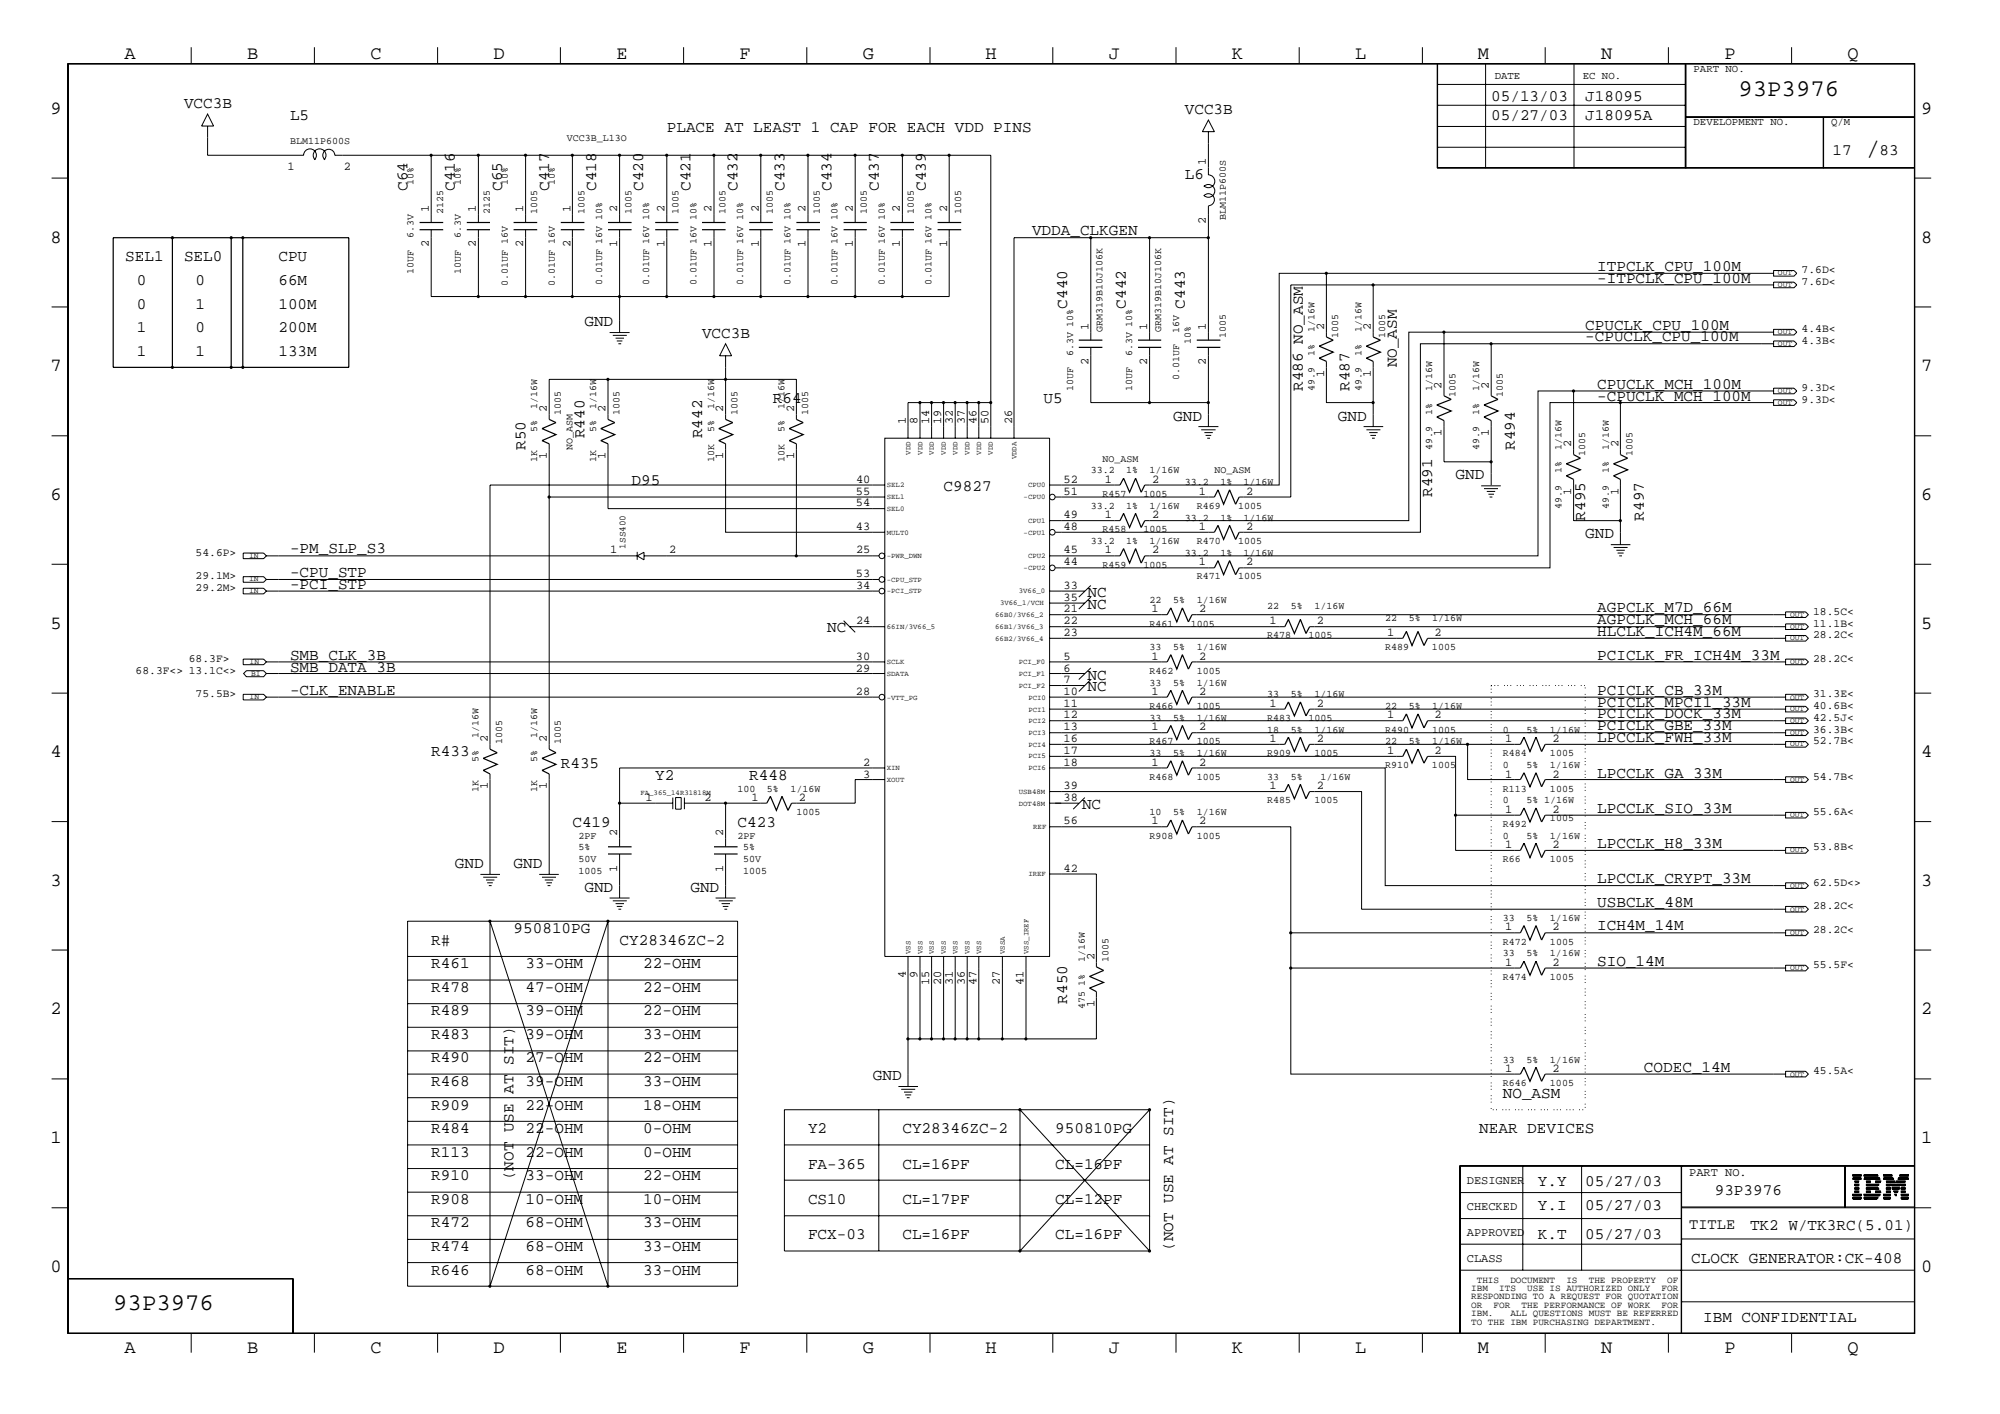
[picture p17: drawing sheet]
<svg xmlns="http://www.w3.org/2000/svg" width="423mm" height="299mm" viewBox="0 0 423 299" stroke-linecap="round" stroke-linejoin="round" font-family="sans-serif">
<defs><g id="words">
<text font-size="5.2" x="395" y="32.9">/</text>
<g font-size="5.1">
<text x="368" y="20.4">93P3976</text>
<text x="24" y="277.1">93P3976</text>
</g>
<g font-size="4">
<text x="26.3" y="12.4">A</text>
<text x="52.3" y="12.4">B</text>
<text x="78.4" y="12.4">C</text>
<text x="104.5" y="12.4">D</text>
<text x="130.5" y="12.4">E</text>
<text x="156.5" y="12.4">F</text>
<text x="182.6" y="12.4">G</text>
<text x="208.6" y="12.4">H</text>
<text x="234.7" y="12.4">J</text>
<text x="260.8" y="12.4">K</text>
<text x="286.9" y="12.4">L</text>
<text x="312.8" y="12.4">M</text>
<text x="338.9" y="12.4">N</text>
<text x="365" y="12.4">P</text>
<text x="391.1" y="12.4">Q</text>
<text x="10.7" y="24.1">9</text>
<text x="406.7" y="24.1">9</text>
<text x="10.7" y="51.3">8</text>
<text x="406.7" y="51.3">8</text>
<text x="10.7" y="78.6">7</text>
<text x="406.7" y="78.6">7</text>
<text x="10.7" y="105.8">6</text>
<text x="406.7" y="105.8">6</text>
<text x="10.7" y="133">5</text>
<text x="406.7" y="133">5</text>
<text x="10.7" y="160.2">4</text>
<text x="406.7" y="160.2">4</text>
<text x="10.7" y="187.4">3</text>
<text x="406.7" y="187.4">3</text>
<text x="10.7" y="214.6">2</text>
<text x="406.7" y="214.6">2</text>
<text x="10.7" y="241.9">1</text>
<text x="406.7" y="241.9">1</text>
<text x="10.7" y="269.1">0</text>
<text x="406.7" y="269.1">0</text>
<text x="26.3" y="286.2">A</text>
<text x="52.3" y="286.2">B</text>
<text x="78.4" y="286.2">C</text>
<text x="104.5" y="286.2">D</text>
<text x="130.5" y="286.2">E</text>
<text x="156.5" y="286.2">F</text>
<text x="182.6" y="286.2">G</text>
<text x="208.6" y="286.2">H</text>
<text x="234.7" y="286.2">J</text>
<text x="260.8" y="286.2">K</text>
<text x="286.9" y="286.2">L</text>
<text x="312.8" y="286.2">M</text>
<text x="338.9" y="286.2">N</text>
<text x="365" y="286.2">P</text>
<text x="391.1" y="286.2">Q</text>
</g>
<g font-size="3.4">
<text x="38.9" y="22.9">VCC3B</text>
<text x="315.6" y="21.4">05/13/03</text>
<text x="335.5" y="21.4">J18095</text>
<text x="61.4" y="25.4">L5</text>
<text x="141.1" y="27.9">PLACE AT LEAST 1 CAP FOR EACH VDD PINS</text>
<text x="250.8" y="24.1">VCC3B</text>
<text x="315.6" y="25.4">05/27/03</text>
<text x="335.5" y="25.4">J18095A</text>
<text x="387.9" y="32.9">17</text>
<text x="397.8" y="32.9">83</text>
<text x="86.3" y="40.4" transform="rotate(-90 86.3 40.4)">C64</text>
<text x="96.3" y="40.4" transform="rotate(-90 96.3 40.4)">C416</text>
<text x="106.3" y="40.4" transform="rotate(-90 106.3 40.4)">C65</text>
<text x="116.2" y="40.4" transform="rotate(-90 116.2 40.4)">C417</text>
<text x="126.2" y="40.4" transform="rotate(-90 126.2 40.4)">C418</text>
<text x="136.1" y="40.4" transform="rotate(-90 136.1 40.4)">C420</text>
<text x="146.1" y="40.4" transform="rotate(-90 146.1 40.4)">C421</text>
<text x="156.1" y="40.4" transform="rotate(-90 156.1 40.4)">C432</text>
<text x="166" y="40.4" transform="rotate(-90 166 40.4)">C433</text>
<text x="176" y="40.4" transform="rotate(-90 176 40.4)">C434</text>
<text x="186" y="40.4" transform="rotate(-90 186 40.4)">C437</text>
<text x="196" y="40.4" transform="rotate(-90 196 40.4)">C439</text>
<text x="250.8" y="37.8">L6</text>
<text x="218.4" y="49.8">VDDA_CLKGEN</text>
<text x="26.5" y="55.3">SEL1</text>
<text x="38.9" y="55.3">SEL0</text>
<text x="58.9" y="55.3">CPU</text>
<text x="338.1" y="59.8">-ITPCLK_CPU_100M</text>
<text x="338.1" y="57.3">ITPCLK_CPU_100M</text>
<text x="29" y="60.3">0</text>
<text x="29" y="65.3">0</text>
<text x="41.4" y="65.3">1</text>
<text x="41.4" y="60.3">0</text>
<text x="58.9" y="65.3">100M</text>
<text x="58.9" y="60.3">66M</text>
<text x="225.9" y="65.3" transform="rotate(-90 225.9 65.3)">C440</text>
<text x="238.3" y="65.3" transform="rotate(-90 238.3 65.3)">C442</text>
<text x="250.8" y="65.3" transform="rotate(-90 250.8 65.3)">C443</text>
<text x="29" y="70.3">1</text>
<text x="41.4" y="70.3">0</text>
<text x="58.9" y="70.3">200M</text>
<text x="123.7" y="69">GND</text>
<text x="148.6" y="71.5">VCC3B</text>
<text x="335.5" y="69.8">CPUCLK_CPU_100M</text>
<text x="29" y="75.3">1</text>
<text x="41.4" y="75.3">1</text>
<text x="58.9" y="75.3">133M</text>
<text x="295.7" y="77.7" transform="rotate(-90 295.7 77.7)">NO_ASM</text>
<text x="335.5" y="72.2">-CPUCLK_CPU_100M</text>
<text x="275.8" y="82.7" transform="rotate(-90 275.8 82.7)">R486 NO_ASM</text>
<text x="285.7" y="82.7" transform="rotate(-90 285.7 82.7)">R487</text>
<text x="338.1" y="82.2">CPUCLK_MCH_100M</text>
<text x="163.6" y="85.2">R64</text>
<text x="220.9" y="85.2">U5</text>
<text x="248.3" y="89">GND</text>
<text x="283.2" y="89">GND</text>
<text x="338.1" y="84.8">-CPUCLK_MCH_100M</text>
<text x="111.3" y="95.2" transform="rotate(-90 111.3 95.2)">R50</text>
<text x="123.7" y="92.7" transform="rotate(-90 123.7 92.7)">R440</text>
<text x="148.6" y="92.7" transform="rotate(-90 148.6 92.7)">R442</text>
<text x="320.6" y="95.2" transform="rotate(-90 320.6 95.2)">R494</text>
<text x="308.1" y="101.4">GND</text>
<text x="133.7" y="102.6">D95</text>
<text x="199.7" y="103.9">C9827</text>
<text x="303.1" y="105.2" transform="rotate(-90 303.1 105.2)">R491</text>
<text x="335.5" y="110.2" transform="rotate(-90 335.5 110.2)">R495</text>
<text x="335.5" y="113.9">GND</text>
<text x="348" y="110.2" transform="rotate(-90 348 110.2)">R497</text>
<text x="61.4" y="117.1">-PM_SLP_S3</text>
<text x="61.4" y="122.1">-CPU_STP</text>
<text x="61.4" y="124.6">-PCI_STP</text>
<text x="230.2" y="128.8">NC</text>
<text x="230.2" y="126.3">NC</text>
<text x="338.1" y="129.5">AGPCLK_M7D_66M</text>
<text x="175.1" y="133.8">NC</text>
<text x="338.1" y="132.1">AGPCLK_MCH_66M</text>
<text x="338.1" y="134.5">HLCLK_ICH4M_66M</text>
<text x="61.4" y="142.1">SMB_DATA_3B</text>
<text x="61.4" y="139.5">SMB_CLK_3B</text>
<text x="230.2" y="143.8">NC</text>
<text x="338.1" y="139.5">PCICLK_FR_ICH4M_33M</text>
<text x="61.4" y="147">-CLK_ENABLE</text>
<text x="230.2" y="146.2">NC</text>
<text x="338.1" y="149.5">PCICLK_MPCI1_33M</text>
<text x="338.1" y="147">PCICLK_CB_33M</text>
<text x="338.1" y="152">PCICLK_DOCK_33M</text>
<text x="338.1" y="154.5">PCICLK_GBE_33M</text>
<text x="91.3" y="160">R433</text>
<text x="338.1" y="157">LPCCLK_FWH_33M</text>
<text x="118.7" y="162.5">R435</text>
<text x="138.7" y="164.9">Y2</text>
<text x="158.6" y="164.9">R448</text>
<text x="338.1" y="164.5">LPCCLK_GA_33M</text>
<text x="229" y="171.1">NC</text>
<text x="338.1" y="172">LPCCLK_SIO_33M</text>
<text x="121.2" y="174.9">C419</text>
<text x="156.1" y="174.9">C423</text>
<text x="338.1" y="179.4">LPCCLK_H8_33M</text>
<text x="96.3" y="183.6">GND</text>
<text x="108.7" y="183.6">GND</text>
<text x="123.7" y="188.6">GND</text>
<text x="146.1" y="188.6">GND</text>
<text x="338.1" y="191.9">USBCLK_48M</text>
<text x="338.1" y="186.9">LPCCLK_CRYPT_33M</text>
<text x="108.7" y="197.4">950810PG</text>
<text x="338.1" y="196.8">ICH4M_14M</text>
<text x="91.3" y="199.9">R#</text>
<text x="131.1" y="199.9">CY28346ZC-2</text>
<text x="91.3" y="209.8">R478</text>
<text x="91.3" y="204.8">R461</text>
<text x="111.3" y="204.8">33-OHM</text>
<text x="111.3" y="209.8">47-OHM</text>
<text x="136.1" y="209.8">22-OHM</text>
<text x="136.1" y="204.8">22-OHM</text>
<text x="338.1" y="204.4">SIO_14M</text>
<text x="91.3" y="214.8">R489</text>
<text x="111.3" y="214.8">39-OHM</text>
<text x="136.1" y="214.8">22-OHM</text>
<text x="225.9" y="212.3" transform="rotate(-90 225.9 212.3)">R450</text>
<text x="91.3" y="219.8">R483</text>
<text x="111.3" y="219.8">39-OHM</text>
<text x="136.1" y="219.8">33-OHM</text>
<text x="91.3" y="224.8">R490</text>
<text x="111.3" y="224.8">27-OHM</text>
<text x="136.1" y="224.8">22-OHM</text>
<text x="348" y="226.7">CODEC_14M</text>
<text x="91.3" y="229.8">R468</text>
<text x="111.3" y="229.8">39-OHM</text>
<text x="136.1" y="229.8">33-OHM</text>
<text x="184.7" y="228.5">GND</text>
<text x="318.1" y="232.2">NO_ASM</text>
<text x="91.3" y="239.8">R484</text>
<text x="91.3" y="234.8">R909</text>
<text x="111.3" y="239.8">22-OHM</text>
<text x="111.3" y="234.8">22-OHM</text>
<text x="136.1" y="239.8">0-OHM</text>
<text x="136.1" y="234.8">18-OHM</text>
<text x="171" y="239.8">Y2</text>
<text x="191" y="239.8">CY28346ZC-2</text>
<text x="223.4" y="239.8">950810PG</text>
<text x="313.1" y="239.8">NEAR DEVICES</text>
<text x="91.3" y="244.7">R113</text>
<text x="111.3" y="244.7">22-OHM</text>
<text x="136.1" y="244.7">0-OHM</text>
<text x="91.3" y="249.7">R910</text>
<text x="108.7" y="249.7" transform="rotate(-90 108.7 249.7)">(NOT USE AT SIT)</text>
<text x="111.3" y="249.7">33-OHM</text>
<text x="136.1" y="249.7">22-OHM</text>
<text x="171" y="247.2">FA-365</text>
<text x="191" y="247.2">CL=16PF</text>
<text x="223.4" y="247.2">CL=16PF</text>
<text x="325.5" y="251">Y.Y</text>
<text x="335.5" y="251">05/27/03</text>
<text x="91.3" y="254.7">R908</text>
<text x="111.3" y="254.7">10-OHM</text>
<text x="136.1" y="254.7">10-OHM</text>
<text x="171" y="254.7">CS10</text>
<text x="191" y="254.7">CL=17PF</text>
<text x="223.4" y="254.7">CL=12PF</text>
<text x="325.5" y="255.9">Y.I</text>
<text x="335.5" y="255.9">05/27/03</text>
<text x="363" y="252.7">93P3976</text>
<text x="91.3" y="259.7">R472</text>
<text x="111.3" y="259.7">68-OHM</text>
<text x="136.1" y="259.7">33-OHM</text>
<text x="171" y="262.2">FCX-03</text>
<text x="191" y="262.2">CL=16PF</text>
<text x="223.4" y="262.2">CL=16PF</text>
<text x="325.5" y="262.2">K.T</text>
<text x="335.5" y="262.2">05/27/03</text>
<text x="370.4" y="260.2">TK2 W/TK3RC(5.01)</text>
<text x="91.3" y="269.7">R646</text>
<text x="91.3" y="264.7">R474</text>
<text x="111.3" y="269.7">68-OHM</text>
<text x="111.3" y="264.7">68-OHM</text>
<text x="136.1" y="269.7">33-OHM</text>
<text x="136.1" y="264.7">33-OHM</text>
<text x="248.3" y="264.7" transform="rotate(-90 248.3 264.7)">(NOT USE AT SIT)</text>
<text x="358" y="267.1">CLOCK GENERATOR:CK-408</text>
<text x="360.5" y="279.7">IBM CONFIDENTIAL</text>
</g>
<text font-size="3.2" x="357.5" y="260">TITLE</text>
<g font-size="2.5">
<text x="60.9" y="35.9">1</text>
<text x="72.8" y="35.9">2</text>
<text x="255.3" y="34.9" transform="rotate(-90 255.3 34.9)">1</text>
<text x="90.8" y="44.9" transform="rotate(-90 90.8 44.9)">1</text>
<text x="100.8" y="44.9" transform="rotate(-90 100.8 44.9)">1</text>
<text x="110.7" y="44.9" transform="rotate(-90 110.7 44.9)">1</text>
<text x="120.7" y="44.9" transform="rotate(-90 120.7 44.9)">1</text>
<text x="130.6" y="44.9" transform="rotate(-90 130.6 44.9)">2</text>
<text x="140.6" y="44.9" transform="rotate(-90 140.6 44.9)">2</text>
<text x="150.6" y="44.9" transform="rotate(-90 150.6 44.9)">2</text>
<text x="160.6" y="44.9" transform="rotate(-90 160.6 44.9)">2</text>
<text x="170.5" y="44.9" transform="rotate(-90 170.5 44.9)">2</text>
<text x="180.5" y="44.9" transform="rotate(-90 180.5 44.9)">2</text>
<text x="190.5" y="44.9" transform="rotate(-90 190.5 44.9)">2</text>
<text x="200.5" y="44.9" transform="rotate(-90 200.5 44.9)">2</text>
<text x="255.3" y="47.3" transform="rotate(-90 255.3 47.3)">2</text>
<text x="90.8" y="52.3" transform="rotate(-90 90.8 52.3)">2</text>
<text x="100.8" y="52.3" transform="rotate(-90 100.8 52.3)">2</text>
<text x="110.7" y="52.3" transform="rotate(-90 110.7 52.3)">2</text>
<text x="120.7" y="52.3" transform="rotate(-90 120.7 52.3)">2</text>
<text x="130.6" y="52.3" transform="rotate(-90 130.6 52.3)">1</text>
<text x="140.6" y="52.3" transform="rotate(-90 140.6 52.3)">1</text>
<text x="150.6" y="52.3" transform="rotate(-90 150.6 52.3)">1</text>
<text x="160.6" y="52.3" transform="rotate(-90 160.6 52.3)">1</text>
<text x="170.5" y="52.3" transform="rotate(-90 170.5 52.3)">1</text>
<text x="180.5" y="52.3" transform="rotate(-90 180.5 52.3)">1</text>
<text x="190.5" y="52.3" transform="rotate(-90 190.5 52.3)">1</text>
<text x="200.5" y="52.3" transform="rotate(-90 200.5 52.3)">1</text>
<text x="230.4" y="69.8" transform="rotate(-90 230.4 69.8)">1</text>
<text x="242.8" y="69.8" transform="rotate(-90 242.8 69.8)">1</text>
<text x="255.3" y="69.8" transform="rotate(-90 255.3 69.8)">1</text>
<text x="280.2" y="69.8" transform="rotate(-90 280.2 69.8)">2</text>
<text x="290.2" y="69.8" transform="rotate(-90 290.2 69.8)">2</text>
<text x="230.4" y="77.3" transform="rotate(-90 230.4 77.3)">2</text>
<text x="242.8" y="77.3" transform="rotate(-90 242.8 77.3)">2</text>
<text x="255.3" y="77.3" transform="rotate(-90 255.3 77.3)">2</text>
<text x="280.2" y="79.8" transform="rotate(-90 280.2 79.8)">1</text>
<text x="290.2" y="79.8" transform="rotate(-90 290.2 79.8)">1</text>
<text x="305.1" y="82.2" transform="rotate(-90 305.1 82.2)">2</text>
<text x="315.1" y="82.2" transform="rotate(-90 315.1 82.2)">2</text>
<text x="115.7" y="87.2" transform="rotate(-90 115.7 87.2)">2</text>
<text x="128.2" y="87.2" transform="rotate(-90 128.2 87.2)">2</text>
<text x="153.1" y="87.2" transform="rotate(-90 153.1 87.2)">2</text>
<text x="168.1" y="87.2" transform="rotate(-90 168.1 87.2)">2</text>
<text x="191.8" y="89.7" transform="rotate(-90 191.8 89.7)">1</text>
<text x="194.2" y="89.7" transform="rotate(-90 194.2 89.7)">8</text>
<text x="196.7" y="89.7" transform="rotate(-90 196.7 89.7)">14</text>
<text x="199.2" y="89.7" transform="rotate(-90 199.2 89.7)">19</text>
<text x="201.7" y="89.7" transform="rotate(-90 201.7 89.7)">32</text>
<text x="204.2" y="89.7" transform="rotate(-90 204.2 89.7)">37</text>
<text x="206.7" y="89.7" transform="rotate(-90 206.7 89.7)">46</text>
<text x="209.2" y="89.7" transform="rotate(-90 209.2 89.7)">50</text>
<text x="214.2" y="89.7" transform="rotate(-90 214.2 89.7)">26</text>
<text x="305.1" y="92.2" transform="rotate(-90 305.1 92.2)">1</text>
<text x="315.1" y="92.2" transform="rotate(-90 315.1 92.2)">1</text>
<text x="332.6" y="94.7" transform="rotate(-90 332.6 94.7)">2</text>
<text x="342.6" y="94.7" transform="rotate(-90 342.6 94.7)">2</text>
<text x="115.7" y="97.2" transform="rotate(-90 115.7 97.2)">1</text>
<text x="128.2" y="97.2" transform="rotate(-90 128.2 97.2)">1</text>
<text x="153.1" y="97.2" transform="rotate(-90 153.1 97.2)">1</text>
<text x="168.1" y="97.2" transform="rotate(-90 168.1 97.2)">1</text>
<text x="181.2" y="104.6">55</text>
<text x="181.2" y="107.1">54</text>
<text x="181.2" y="102.2">40</text>
<text x="225.1" y="104.6">51</text>
<text x="225.1" y="102.2">52</text>
<text x="233.8" y="102.2">1</text>
<text x="243.8" y="102.2">2</text>
<text x="253.7" y="104.6">1</text>
<text x="263.7" y="104.6">2</text>
<text x="332.6" y="104.6" transform="rotate(-90 332.6 104.6)">1</text>
<text x="342.6" y="104.6" transform="rotate(-90 342.6 104.6)">1</text>
<text x="181.2" y="112.1">43</text>
<text x="225.1" y="109.6">49</text>
<text x="225.1" y="112.1">48</text>
<text x="233.8" y="109.6">1</text>
<text x="243.8" y="109.6">2</text>
<text x="253.7" y="112.1">1</text>
<text x="263.7" y="112.1">2</text>
<text x="129.1" y="117.1">1</text>
<text x="141.6" y="117.1">2</text>
<text x="181.2" y="117.1">25</text>
<text x="225.1" y="119.6">44</text>
<text x="225.1" y="117.1">45</text>
<text x="233.8" y="117.1">1</text>
<text x="243.8" y="117.1">2</text>
<text x="253.7" y="119.6">1</text>
<text x="263.7" y="119.6">2</text>
<text x="181.2" y="122.1">53</text>
<text x="181.2" y="124.6">34</text>
<text x="225.1" y="124.6">33</text>
<text x="225.1" y="129.5">21</text>
<text x="225.1" y="127.1">35</text>
<text x="243.8" y="129.5">1</text>
<text x="253.8" y="129.5">2</text>
<text x="181.2" y="132.1">24</text>
<text x="225.1" y="132.1">22</text>
<text x="225.1" y="134.5">23</text>
<text x="268.7" y="132.1">1</text>
<text x="278.7" y="132.1">2</text>
<text x="293.6" y="134.5">1</text>
<text x="303.6" y="134.5">2</text>
<text x="181.2" y="142.1">29</text>
<text x="181.2" y="139.5">30</text>
<text x="225.1" y="139.5">5</text>
<text x="225.1" y="142.1">6</text>
<text x="243.8" y="139.5">1</text>
<text x="253.8" y="139.5">2</text>
<text x="181.2" y="147">28</text>
<text x="225.1" y="144.5">7</text>
<text x="225.1" y="147">10</text>
<text x="225.1" y="149.5">11</text>
<text x="243.8" y="147">1</text>
<text x="253.8" y="147">2</text>
<text x="268.7" y="149.5">1</text>
<text x="278.7" y="149.5">2</text>
<text x="225.1" y="152">12</text>
<text x="225.1" y="154.5">13</text>
<text x="243.8" y="154.5">1</text>
<text x="253.8" y="154.5">2</text>
<text x="293.6" y="152">1</text>
<text x="303.6" y="152">2</text>
<text x="103.3" y="157" transform="rotate(-90 103.3 157)">2</text>
<text x="115.7" y="157" transform="rotate(-90 115.7 157)">2</text>
<text x="182.7" y="162">2</text>
<text x="225.1" y="157">16</text>
<text x="225.1" y="159.5">17</text>
<text x="225.1" y="162">18</text>
<text x="243.8" y="162">1</text>
<text x="253.8" y="162">2</text>
<text x="268.7" y="157">1</text>
<text x="278.7" y="157">2</text>
<text x="293.6" y="159.5">1</text>
<text x="303.6" y="159.5">2</text>
<text x="318.6" y="157">1</text>
<text x="328.6" y="157">2</text>
<text x="103.3" y="167" transform="rotate(-90 103.3 167)">1</text>
<text x="115.7" y="167" transform="rotate(-90 115.7 167)">1</text>
<text x="182.7" y="164.5">3</text>
<text x="225.1" y="167">39</text>
<text x="268.7" y="167">1</text>
<text x="278.7" y="167">2</text>
<text x="318.6" y="164.5">1</text>
<text x="328.6" y="164.5">2</text>
<text x="136.7" y="169.4">1</text>
<text x="149.1" y="169.4">2</text>
<text x="159.1" y="169.4">1</text>
<text x="169.1" y="169.4">2</text>
<text x="225.1" y="169.4">38</text>
<text x="318.6" y="172">1</text>
<text x="328.6" y="172">2</text>
<text x="130.6" y="177" transform="rotate(-90 130.6 177)">2</text>
<text x="153.1" y="177" transform="rotate(-90 153.1 177)">2</text>
<text x="225.1" y="174.4">56</text>
<text x="243.8" y="174.4">1</text>
<text x="253.8" y="174.4">2</text>
<text x="318.6" y="179.4">1</text>
<text x="328.6" y="179.4">2</text>
<text x="130.6" y="184.4" transform="rotate(-90 130.6 184.4)">1</text>
<text x="153.1" y="184.4" transform="rotate(-90 153.1 184.4)">1</text>
<text x="225.1" y="184.4">42</text>
<text x="318.6" y="196.8">1</text>
<text x="328.6" y="196.8">2</text>
<text x="231.6" y="203.1" transform="rotate(-90 231.6 203.1)">2</text>
<text x="191.8" y="206.8" transform="rotate(-90 191.8 206.8)">4</text>
<text x="194.2" y="206.8" transform="rotate(-90 194.2 206.8)">9</text>
<text x="196.7" y="208.4" transform="rotate(-90 196.7 208.4)">15</text>
<text x="199.2" y="208.4" transform="rotate(-90 199.2 208.4)">20</text>
<text x="201.7" y="208.4" transform="rotate(-90 201.7 208.4)">31</text>
<text x="204.2" y="208.4" transform="rotate(-90 204.2 208.4)">36</text>
<text x="206.7" y="208.4" transform="rotate(-90 206.7 208.4)">47</text>
<text x="211.7" y="208.4" transform="rotate(-90 211.7 208.4)">27</text>
<text x="216.7" y="208.4" transform="rotate(-90 216.7 208.4)">41</text>
<text x="318.6" y="204.4">1</text>
<text x="328.6" y="204.4">2</text>
<text x="231.6" y="213.1" transform="rotate(-90 231.6 213.1)">1</text>
<text x="318.6" y="226.7">1</text>
<text x="328.6" y="226.7">2</text>
<text x="310.5" y="250.5">DESIGNER</text>
<text x="357.5" y="248.8">PART NO.</text>
<text x="310.5" y="256">CHECKED</text>
<text x="310.5" y="261.5">APPROVED</text>
<text x="310.5" y="267">CLASS</text>
</g>
<g font-size="2.4">
<text x="381.3" y="57.8">7.6D&lt;</text>
<text x="381.3" y="60.3">7.6D&lt;</text>
<text x="381.3" y="70.3">4.4B&lt;</text>
<text x="381.3" y="72.7">4.3B&lt;</text>
<text x="381.3" y="82.7">9.3D&lt;</text>
<text x="381.3" y="85.2">9.3D&lt;</text>
<text x="41.4" y="117.6">54.6P&gt;</text>
<text x="41.4" y="122.6">29.1M&gt;</text>
<text x="41.4" y="125.1">29.2M&gt;</text>
<text x="383.8" y="130">18.5C&lt;</text>
<text x="383.8" y="132.6">11.1B&lt;</text>
<text x="383.8" y="135">28.2C&lt;</text>
<text x="28.7" y="142.5">68.3F&lt;&gt; 13.1C&lt;&gt;</text>
<text x="40" y="140">68.3F&gt;</text>
<text x="383.8" y="140">28.2C&lt;</text>
<text x="41.4" y="147.5">75.5B&gt;</text>
<text x="383.8" y="147.5">31.3E&lt;</text>
<text x="383.8" y="152.5">42.5J&lt;</text>
<text x="383.8" y="155">36.3B&lt;</text>
<text x="383.8" y="150">40.6B&lt;</text>
<text x="383.8" y="157.5">52.7B&lt;</text>
<text x="383.8" y="164.9">54.7B&lt;</text>
<text x="383.8" y="172.5">55.6A&lt;</text>
<text x="383.8" y="179.9">53.8B&lt;</text>
<text x="383.8" y="187.4">62.5D&lt;&gt;</text>
<text x="383.8" y="197.4">28.2C&lt;</text>
<text x="383.8" y="192.4">28.2C&lt;</text>
<text x="383.8" y="204.8">55.5F&lt;</text>
<text x="383.8" y="227.2">45.5A&lt;</text>
</g>
<g font-size="2.3">
<text x="316.4" y="16.7">DATE</text>
<text x="335" y="16.7">EC NO.</text>
<text x="358.5" y="15.2">PART NO.</text>
<text x="358.5" y="26.5">DEVELOPMENT NO.</text>
<text x="387.6" y="26.5">Q/M</text>
</g>
<g font-size="2.1">
<text x="120" y="29.9">VCC3B_L13O</text>
<text x="61.4" y="30.4">BLM11P600S</text>
<text x="87.5" y="39.2" transform="rotate(-90 87.5 39.2)">10%</text>
<text x="97.5" y="39.2" transform="rotate(-90 97.5 39.2)">10%</text>
<text x="107.5" y="39.2" transform="rotate(-90 107.5 39.2)">10%</text>
<text x="117.4" y="39.2" transform="rotate(-90 117.4 39.2)">10%</text>
<text x="93.8" y="45.3" transform="rotate(-90 93.8 45.3)">2125</text>
<text x="103.7" y="45.3" transform="rotate(-90 103.7 45.3)">2125</text>
<text x="113.7" y="45.3" transform="rotate(-90 113.7 45.3)">1005</text>
<text x="123.7" y="45.3" transform="rotate(-90 123.7 45.3)">1005</text>
<text x="133.7" y="45.3" transform="rotate(-90 133.7 45.3)">1005</text>
<text x="143.6" y="45.3" transform="rotate(-90 143.6 45.3)">1005</text>
<text x="153.6" y="45.3" transform="rotate(-90 153.6 45.3)">1005</text>
<text x="163.6" y="45.3" transform="rotate(-90 163.6 45.3)">1005</text>
<text x="173.6" y="45.3" transform="rotate(-90 173.6 45.3)">1005</text>
<text x="183.5" y="45.3" transform="rotate(-90 183.5 45.3)">1005</text>
<text x="193.5" y="45.3" transform="rotate(-90 193.5 45.3)">1005</text>
<text x="203.5" y="45.3" transform="rotate(-90 203.5 45.3)">1005</text>
<text x="259.5" y="46.6" transform="rotate(-90 259.5 46.6)">BLM11P600S</text>
<text x="87.5" y="50.4" transform="rotate(-90 87.5 50.4)">6.3V</text>
<text x="97.5" y="50.4" transform="rotate(-90 97.5 50.4)">6.3V</text>
<text x="87.5" y="57.9" transform="rotate(-90 87.5 57.9)">10UF</text>
<text x="97.5" y="57.9" transform="rotate(-90 97.5 57.9)">10UF</text>
<text x="107.5" y="60.5" transform="rotate(-90 107.5 60.5)">0.01UF 16V</text>
<text x="117.4" y="60.5" transform="rotate(-90 117.4 60.5)">0.01UF 16V</text>
<text x="127.4" y="60.3" transform="rotate(-90 127.4 60.3)">0.01UF 16V 10%</text>
<text x="137.4" y="60.3" transform="rotate(-90 137.4 60.3)">0.01UF 16V 10%</text>
<text x="147.4" y="60.3" transform="rotate(-90 147.4 60.3)">0.01UF 16V 10%</text>
<text x="157.3" y="60.3" transform="rotate(-90 157.3 60.3)">0.01UF 16V 10%</text>
<text x="167.3" y="60.3" transform="rotate(-90 167.3 60.3)">0.01UF 16V 10%</text>
<text x="177.3" y="60.3" transform="rotate(-90 177.3 60.3)">0.01UF 16V 10%</text>
<text x="187.3" y="60.3" transform="rotate(-90 187.3 60.3)">0.01UF 16V 10%</text>
<text x="197.2" y="60.3" transform="rotate(-90 197.2 60.3)">0.01UF 16V 10%</text>
<text x="233.3" y="70.3" transform="rotate(-90 233.3 70.3)">GRM319B10J106K</text>
<text x="245.8" y="70.3" transform="rotate(-90 245.8 70.3)">GRM319B10J106K</text>
<text x="249.6" y="70.4" transform="rotate(-90 249.6 70.4)">16V</text>
<text x="259.5" y="71.5" transform="rotate(-90 259.5 71.5)">1005</text>
<text x="278.2" y="70.3" transform="rotate(-90 278.2 70.3)">1/16W</text>
<text x="283.2" y="71.5" transform="rotate(-90 283.2 71.5)">1005</text>
<text x="288.2" y="70.3" transform="rotate(-90 288.2 70.3)">1/16W</text>
<text x="293.2" y="71.5" transform="rotate(-90 293.2 71.5)">1005</text>
<text x="227.2" y="75.4" transform="rotate(-90 227.2 75.4)">6.3V 10%</text>
<text x="239.6" y="75.4" transform="rotate(-90 239.6 75.4)">6.3V 10%</text>
<text x="252.1" y="72.8" transform="rotate(-90 252.1 72.8)">10%</text>
<text x="278.2" y="75.3" transform="rotate(-90 278.2 75.3)">1%</text>
<text x="288.2" y="75.3" transform="rotate(-90 288.2 75.3)">1%</text>
<text x="227.2" y="82.8" transform="rotate(-90 227.2 82.8)">10UF</text>
<text x="239.6" y="82.8" transform="rotate(-90 239.6 82.8)">10UF</text>
<text x="249.6" y="80.3" transform="rotate(-90 249.6 80.3)">0.01UF</text>
<text x="278.2" y="82.7" transform="rotate(-90 278.2 82.7)">49.9</text>
<text x="288.2" y="82.7" transform="rotate(-90 288.2 82.7)">49.9</text>
<text x="303.1" y="82.7" transform="rotate(-90 303.1 82.7)">1/16W</text>
<text x="308.1" y="84" transform="rotate(-90 308.1 84)">1005</text>
<text x="313.1" y="82.7" transform="rotate(-90 313.1 82.7)">1/16W</text>
<text x="318.1" y="84" transform="rotate(-90 318.1 84)">1005</text>
<text x="113.7" y="86.4" transform="rotate(-90 113.7 86.4)">1/16W</text>
<text x="118.7" y="87.7" transform="rotate(-90 118.7 87.7)">1005</text>
<text x="126.2" y="86.4" transform="rotate(-90 126.2 86.4)">1/16W</text>
<text x="131.1" y="87.7" transform="rotate(-90 131.1 87.7)">1005</text>
<text x="151.1" y="86.4" transform="rotate(-90 151.1 86.4)">1/16W</text>
<text x="156.1" y="87.7" transform="rotate(-90 156.1 87.7)">1005</text>
<text x="166" y="86.4" transform="rotate(-90 166 86.4)">1/16W</text>
<text x="171" y="87.7" transform="rotate(-90 171 87.7)">1005</text>
<text x="303.1" y="87.7" transform="rotate(-90 303.1 87.7)">1%</text>
<text x="313.1" y="87.7" transform="rotate(-90 313.1 87.7)">1%</text>
<text x="113.7" y="91.4" transform="rotate(-90 113.7 91.4)">5%</text>
<text x="121.2" y="95.2" transform="rotate(-90 121.2 95.2)">NO_ASM</text>
<text x="126.2" y="91.4" transform="rotate(-90 126.2 91.4)">5%</text>
<text x="151.1" y="91.4" transform="rotate(-90 151.1 91.4)">5%</text>
<text x="166" y="91.4" transform="rotate(-90 166 91.4)">5%</text>
<text x="303.1" y="95.2" transform="rotate(-90 303.1 95.2)">49.9</text>
<text x="313.1" y="95.2" transform="rotate(-90 313.1 95.2)">49.9</text>
<text x="330.5" y="95.2" transform="rotate(-90 330.5 95.2)">1/16W</text>
<text x="340.5" y="95.2" transform="rotate(-90 340.5 95.2)">1/16W</text>
<text x="113.7" y="97.7" transform="rotate(-90 113.7 97.7)">1K</text>
<text x="126.2" y="97.7" transform="rotate(-90 126.2 97.7)">1K</text>
<text x="151.1" y="97.7" transform="rotate(-90 151.1 97.7)">10K</text>
<text x="166" y="97.7" transform="rotate(-90 166 97.7)">10K</text>
<text x="230.9" y="100.2">33.2</text>
<text x="233.3" y="97.7">NO_ASM</text>
<text x="238.3" y="100.2">1%</text>
<text x="243.3" y="100.2">1/16W</text>
<text x="257" y="100.2">NO_ASM</text>
<text x="330.5" y="100.2" transform="rotate(-90 330.5 100.2)">1%</text>
<text x="335.5" y="96.4" transform="rotate(-90 335.5 96.4)">1005</text>
<text x="340.5" y="100.2" transform="rotate(-90 340.5 100.2)">1%</text>
<text x="345.5" y="96.4" transform="rotate(-90 345.5 96.4)">1005</text>
<text x="230.9" y="107.6">33.2</text>
<text x="233.3" y="105.2">R457</text>
<text x="238.3" y="107.6">1%</text>
<text x="242.1" y="105.2">1005</text>
<text x="243.3" y="107.6">1/16W</text>
<text x="250.8" y="102.6">33.2</text>
<text x="253.3" y="107.6">R469</text>
<text x="258.3" y="102.6">1%</text>
<text x="262" y="107.6">1005</text>
<text x="263.2" y="102.6">1/16W</text>
<text x="330.5" y="107.6" transform="rotate(-90 330.5 107.6)">49.9</text>
<text x="340.5" y="107.6" transform="rotate(-90 340.5 107.6)">49.9</text>
<text x="233.3" y="112.6">R458</text>
<text x="242.1" y="112.6">1005</text>
<text x="250.8" y="110.2">33.2</text>
<text x="258.3" y="110.2">1%</text>
<text x="263.2" y="110.2">1/16W</text>
<text x="230.9" y="115.1">33.2</text>
<text x="238.3" y="115.1">1%</text>
<text x="243.3" y="115.1">1/16W</text>
<text x="250.8" y="117.6">33.2</text>
<text x="253.3" y="115.1">R470</text>
<text x="258.3" y="117.6">1%</text>
<text x="262" y="115.1">1005</text>
<text x="263.2" y="117.6">1/16W</text>
<text x="233.3" y="120.1">R459</text>
<text x="242.1" y="120.1">1005</text>
<text x="253.3" y="122.6">R471</text>
<text x="262" y="122.6">1005</text>
<text x="243.3" y="127.6">22</text>
<text x="248.3" y="127.6">5%</text>
<text x="253.3" y="127.6">1/16W</text>
<text x="268.2" y="128.9">22</text>
<text x="273.2" y="128.9">5%</text>
<text x="278.2" y="128.9">1/16W</text>
<text x="293.2" y="131.3">22</text>
<text x="298.2" y="131.3">5%</text>
<text x="303.1" y="131.3">1/16W</text>
<text x="243.3" y="132.6">R461</text>
<text x="243.3" y="137.6">33</text>
<text x="248.3" y="137.6">5%</text>
<text x="252.1" y="132.6">1005</text>
<text x="253.3" y="137.6">1/16W</text>
<text x="268.2" y="135">R478</text>
<text x="276.9" y="135">1005</text>
<text x="293.2" y="137.6">R489</text>
<text x="303.1" y="137.6">1005</text>
<text x="243.3" y="142.5">R462</text>
<text x="253.3" y="142.5">1005</text>
<text x="243.3" y="145">33</text>
<text x="248.3" y="145">5%</text>
<text x="253.3" y="145">1/16W</text>
<text x="268.2" y="147.5">33</text>
<text x="273.2" y="147.5">5%</text>
<text x="278.2" y="147.5">1/16W</text>
<text x="243.3" y="150">R466</text>
<text x="243.3" y="152.5">33</text>
<text x="248.3" y="152.5">5%</text>
<text x="253.3" y="152.5">1/16W</text>
<text x="253.3" y="150">1005</text>
<text x="268.2" y="152.5">R483</text>
<text x="268.2" y="155">18</text>
<text x="273.2" y="155">5%</text>
<text x="276.9" y="152.5">1005</text>
<text x="278.2" y="155">1/16W</text>
<text x="293.2" y="150">22</text>
<text x="293.2" y="155">R490</text>
<text x="298.2" y="150">5%</text>
<text x="303.1" y="150">1/16W</text>
<text x="303.1" y="155">1005</text>
<text x="318.1" y="155">0</text>
<text x="323.1" y="155">5%</text>
<text x="328.1" y="155">1/16W</text>
<text x="101.3" y="161.2" transform="rotate(-90 101.3 161.2)">5%</text>
<text x="101.3" y="156.2" transform="rotate(-90 101.3 156.2)">1/16W</text>
<text x="106.3" y="157.5" transform="rotate(-90 106.3 157.5)">1005</text>
<text x="113.7" y="161.2" transform="rotate(-90 113.7 161.2)">5%</text>
<text x="113.7" y="156.2" transform="rotate(-90 113.7 156.2)">1/16W</text>
<text x="118.7" y="157.5" transform="rotate(-90 118.7 157.5)">1005</text>
<text x="243.3" y="157.5">R467</text>
<text x="243.3" y="160">33</text>
<text x="248.3" y="160">5%</text>
<text x="253.3" y="160">1/16W</text>
<text x="253.3" y="157.5">1005</text>
<text x="268.2" y="160">R909</text>
<text x="278.2" y="160">1005</text>
<text x="293.2" y="157.5">22</text>
<text x="298.2" y="157.5">5%</text>
<text x="303.1" y="157.5">1/16W</text>
<text x="318.1" y="160">R484</text>
<text x="328.1" y="160">1005</text>
<text x="101.3" y="167.5" transform="rotate(-90 101.3 167.5)">1K</text>
<text x="113.7" y="167.5" transform="rotate(-90 113.7 167.5)">1K</text>
<text x="156.1" y="167.5">100</text>
<text x="162.3" y="167.5">5%</text>
<text x="167.3" y="167.5">1/16W</text>
<text x="243.3" y="164.9">R468</text>
<text x="253.3" y="164.9">1005</text>
<text x="268.2" y="164.9">33</text>
<text x="273.2" y="164.9">5%</text>
<text x="279.5" y="164.9">1/16W</text>
<text x="293.2" y="162.5">R910</text>
<text x="303.1" y="162.5">1005</text>
<text x="318.1" y="167.5">R113</text>
<text x="318.1" y="162.5">0</text>
<text x="323.1" y="162.5">5%</text>
<text x="328.1" y="162.5">1/16W</text>
<text x="328.1" y="167.5">1005</text>
<text x="168.6" y="172.5">1005</text>
<text x="243.3" y="172.5">10</text>
<text x="248.3" y="172.5">5%</text>
<text x="253.3" y="172.5">1/16W</text>
<text x="268.2" y="169.9">R485</text>
<text x="278.2" y="169.9">1005</text>
<text x="318.1" y="169.9">0</text>
<text x="323.1" y="169.9">5% 1/16W</text>
<text x="328.1" y="173.7">1005</text>
<text x="122.4" y="179.9">5%</text>
<text x="122.4" y="177.5">2PF</text>
<text x="156.1" y="177.5">2PF</text>
<text x="157.3" y="179.9">5%</text>
<text x="243.3" y="177.5">R908</text>
<text x="253.3" y="177.5">1005</text>
<text x="318.1" y="174.9">R492</text>
<text x="318.1" y="177.5">0</text>
<text x="323.1" y="177.5">5%</text>
<text x="328.1" y="177.5">1/16W</text>
<text x="122.4" y="182.4">50V</text>
<text x="122.4" y="184.9">1005</text>
<text x="157.3" y="182.4">50V</text>
<text x="157.3" y="184.9">1005</text>
<text x="318.1" y="182.4">R66</text>
<text x="328.1" y="182.4">1005</text>
<text x="318.1" y="194.9">33</text>
<text x="323.1" y="194.9">5%</text>
<text x="328.1" y="194.9">1/16W</text>
<text x="229.6" y="203.6" transform="rotate(-90 229.6 203.6)">1/16W</text>
<text x="234.6" y="203.6" transform="rotate(-90 234.6 203.6)">1005</text>
<text x="318.1" y="199.9">R472</text>
<text x="318.1" y="202.4">33</text>
<text x="323.1" y="202.4">5%</text>
<text x="328.1" y="202.4">1/16W</text>
<text x="328.1" y="199.9">1005</text>
<text x="229.6" y="208.6" transform="rotate(-90 229.6 208.6)">1%</text>
<text x="318.1" y="207.3">R474</text>
<text x="328.1" y="207.3">1005</text>
<text x="229.6" y="213.5" transform="rotate(-90 229.6 213.5)">475</text>
<text x="318.1" y="224.8">33</text>
<text x="323.1" y="224.8">5%</text>
<text x="328.1" y="224.8">1/16W</text>
<text x="318.1" y="229.8">R646</text>
<text x="328.1" y="229.8">1005</text>
</g>
<g font-size="2">
<text x="132.4" y="116.1" transform="rotate(-90 132.4 116.1)">1SS400</text>
<text x="311.4" y="273.1">IBM</text>
<text x="311.4" y="274.9">RESPONDING TO A REQUEST FOR QUOTATION</text>
<text x="312.6" y="271.4">THIS</text>
<text x="317.3" y="273.1">ITS</text>
<text x="319.7" y="271.4">DOCUMENT</text>
<text x="323.3" y="273.1">USE IS AUTHORIZED ONLY</text>
<text x="331.6" y="271.4">IS</text>
<text x="336.3" y="271.4">THE PROPERTY</text>
<text x="351.7" y="273.1">FOR</text>
<text x="352.9" y="271.4">OF</text>
<text x="311.4" y="276.7">OR</text>
<text x="311.4" y="278.5">IBM.</text>
<text x="311.4" y="280.2">TO THE IBM PURCHASING DEPARTMENT.</text>
<text x="316.1" y="276.7">FOR</text>
<text x="319.7" y="278.5">ALL QUESTIONS MUST BE REFERRED</text>
<text x="322.1" y="276.7">THE PERFORMANCE OF WORK</text>
<text x="351.7" y="276.7">FOR</text>
</g>
<g font-size="1.7">
<text x="376.3" y="58.3">OUT</text>
<text x="376.3" y="60.7">OUT</text>
<text x="376.3" y="70.7">OUT</text>
<text x="376.3" y="73.2">OUT</text>
<text x="376.3" y="83.1">OUT</text>
<text x="376.3" y="85.7">OUT</text>
<text x="52.7" y="118">IN</text>
<text x="52.7" y="123">IN</text>
<text x="52.7" y="125.6">IN</text>
<text x="378.9" y="130.6">OUT</text>
<text x="378.9" y="133">OUT</text>
<text x="378.9" y="135.5">OUT</text>
<text x="52.8" y="140.5">IN</text>
<text x="53.2" y="143">BI</text>
<text x="378.9" y="140.5">OUT</text>
<text x="52.8" y="147.9">IN</text>
<text x="378.9" y="148">OUT</text>
<text x="378.9" y="155.4">OUT</text>
<text x="378.9" y="150.5">OUT</text>
<text x="378.9" y="153">OUT</text>
<text x="378.9" y="157.9">OUT</text>
<text x="378.9" y="165.4">OUT</text>
<text x="378.9" y="172.9">OUT</text>
<text x="378.9" y="180.3">OUT</text>
<text x="378.9" y="187.9">OUT</text>
<text x="378.9" y="192.9">OUT</text>
<text x="378.9" y="197.8">OUT</text>
<text x="378.9" y="205.3">OUT</text>
<text x="378.9" y="227.8">OUT</text>
</g>
<g font-size="1.6">
<text x="192.7" y="96.2" transform="rotate(-90 192.7 96.2)">VDD</text>
<text x="195.2" y="96.2" transform="rotate(-90 195.2 96.2)">VDD</text>
<text x="197.7" y="96.2" transform="rotate(-90 197.7 96.2)">VDD</text>
<text x="200.2" y="96.2" transform="rotate(-90 200.2 96.2)">VDD</text>
<text x="202.7" y="96.2" transform="rotate(-90 202.7 96.2)">VDD</text>
<text x="205.2" y="96.2" transform="rotate(-90 205.2 96.2)">VDD</text>
<text x="207.7" y="96.2" transform="rotate(-90 207.7 96.2)">VDD</text>
<text x="210.1" y="96.2" transform="rotate(-90 210.1 96.2)">VDD</text>
<text x="215.1" y="97.2" transform="rotate(-90 215.1 97.2)">VDDA</text>
<text x="187.7" y="103.1">SEL2</text>
<text x="187.7" y="105.7">SEL1</text>
<text x="216.7" y="105.7">-CPU0</text>
<text x="217.6" y="103.1">CPU0</text>
<text x="187.7" y="108.1">SEL0</text>
<text x="187.7" y="113.1">MULT0</text>
<text x="216.7" y="113.1">-CPU1</text>
<text x="217.6" y="110.7">CPU1</text>
<text x="187.7" y="118.1">-PWR_DWN</text>
<text x="217.6" y="118.1">CPU2</text>
<text x="187.7" y="123.1">-CPU_STP</text>
<text x="187.7" y="125.6">-PCI_STP</text>
<text x="215.6" y="125.6">3V66_0</text>
<text x="216.7" y="120.6">-CPU2</text>
<text x="210.7" y="130.6">66B0/3V66_2</text>
<text x="211.7" y="128.1">3V66_1/VCH</text>
<text x="187.7" y="133.1">66IN/3V66_5</text>
<text x="210.7" y="133.1">66B1/3V66_3</text>
<text x="210.7" y="135.6">66B2/3V66_4</text>
<text x="187.7" y="140.5">SCLK</text>
<text x="187.7" y="143">SDATA</text>
<text x="215.6" y="140.5">PCI_F0</text>
<text x="215.6" y="143">PCI_F1</text>
<text x="187.7" y="148">-VTT_PG</text>
<text x="215.6" y="145.5">PCI_F2</text>
<text x="217.7" y="148">PCI0</text>
<text x="217.7" y="150.5">PCI1</text>
<text x="217.7" y="153">PCI2</text>
<text x="217.7" y="155.5">PCI3</text>
<text x="217.7" y="158">PCI4</text>
<text x="217.7" y="160.4">PCI5</text>
<text x="187.7" y="163">XIN</text>
<text x="187.7" y="165.4">XOUT</text>
<text x="215.6" y="168">USB48M</text>
<text x="217.7" y="163">PCI6</text>
<text x="135.6" y="168.2">FA_365_14R31818M</text>
<text x="215.6" y="170.4">DOT48M</text>
<text x="218.7" y="175.4">REF</text>
<text x="217.7" y="185.4">IREF</text>
<text x="192.7" y="201.8" transform="rotate(-90 192.7 201.8)">VSS</text>
<text x="195.2" y="201.8" transform="rotate(-90 195.2 201.8)">VSS</text>
<text x="197.7" y="201.8" transform="rotate(-90 197.7 201.8)">VSS</text>
<text x="200.2" y="201.8" transform="rotate(-90 200.2 201.8)">VSS</text>
<text x="202.7" y="201.8" transform="rotate(-90 202.7 201.8)">VSS</text>
<text x="205.2" y="201.8" transform="rotate(-90 205.2 201.8)">VSS</text>
<text x="207.7" y="201.8" transform="rotate(-90 207.7 201.8)">VSS</text>
<text x="212.7" y="201.8" transform="rotate(-90 212.7 201.8)">VSSA</text>
<text x="217.7" y="201.8" transform="rotate(-90 217.7 201.8)">VSS_IREF</text>
</g>
</g></defs>
<g fill="none" stroke="#000" stroke-width=".25">
<path d="M36.5 50.3v27.4h12.4M48.9 50.3v27.4M51.4 50.3v27.4h22.4v-27.4h-49.8v27.4h12.5M88.8 47.1h5M88.8 48.6h5M98.8 47.1h4.9M98.8 48.6h4.9M108.7 47.1h5M108.7 48.6h5M118.7 47.1h5M118.7 48.6h5M128.7 47.1h5"/>
<path d="M128.7 48.6h5M138.7 47.1h4.9M138.7 48.6h4.9M148.6 47.1h5M148.6 48.6h5M158.6 47.1h5M158.6 48.6h5M168.6 47.1h5M168.6 48.6h5M178.6 47.1h4.9M178.6 48.6h4.9M188.5 47.1h5"/>
<path d="M188.5 48.6h5M198.5 47.1h5M198.5 48.6h5M48.9 77.7h2.5M228.3 72h5M228.3 73.5h5M240.9 72h4.9M240.9 73.5h4.9M253.3 72h5M253.3 73.5h5M280.8 71.3l1.4 .7-3 1.2 3 1.3-3 1.3 1.6 .7M290.7 71.3l1.5 .7-3 1.2 3 1.3-3 1.3 1.5 .7"/>
<path d="M116.2 88.7l1.5 .7-3 1.3 3 1.2-3 1.3 1.5 .7M128.7 88.7l1.4 .7-2.9 1.3 2.9 1.2-2.9 1.3 1.5 .7M153.6 88.7l1.5 .7-3 1.3 3 1.2-3 1.3 1.5 .7M168.6 88.7l1.4 .7-3 1.3 3 1.2-3 1.3 1.6 .7M305.6 83.7l1.6 .8-3.1 1.2 3.1 1.3-3.1 1.2 1.5 .8M315.6 83.7l1.5 .8-3 1.2 3 1.3-3 1.2 1.5 .8M333.1 96.2l1.4 .7-2.9 1.2 2.9 1.3-2.9 1.3 1.5 .7M343 96.2l1.5 .7-3 1.2 3 1.3-3 1.3 1.5 .7M237.1 117.6l.7-1.5 1.3 3 1.3-3 1.2 3 .7-1.5M237.1 110.2l.7-1.6 1.3 3 1.3-3 1.2 3 .7-1.4M237.1 102.6l.7-1.4 1.3 2.9 1.3-2.9 1.2 2.9 .7-1.5M257 105.2l.8-1.6 1.2 3.1 1.3-3.1 1.2 3.1 .8-1.5"/>
<path d="M257 112.6l.8-1.4 1.2 2.9 1.3-2.9 1.2 2.9 .8-1.5M247.1 130l.7-1.4 1.3 3 1.2-3 1.2 3 .8-1.6M257 120.1l.8-1.5 1.2 3 1.3-3 1.2 3 .8-1.5M271.9 132.6l.8-1.5 1.3 2.9 1.3-2.9 1.1 2.9 .8-1.4M296.9 135l.8-1.4 1.2 3 1.2-3 1.3 3 .8-1.6M103.7 158.5l1.5 .8-2.9 1.1 2.9 1.3-2.9 1.3 1.4 .7M116.2 158.5l1.5 .8-3 1.1 3 1.3-3 1.3 1.5 .7M247.1 155l.7-1.5 1.3 3 1.2-3 1.2 3 .8-1.5M247.1 147.5l.7-1.5 1.3 3 1.2-3 1.2 3 .8-1.5M247.1 140l.7-1.5 1.3 3.1 1.2-3.1 1.2 3.1 .8-1.6M271.9 150l.8-1.5 1.3 3 1.3-3 1.1 3 .8-1.5M271.9 157.5l.8-1.5 1.3 3 1.3-3 1.1 3 .8-1.5"/>
<path d="M296.9 152.5l.8-1.5 1.2 3 1.2-3 1.3 3 .8-1.5M321.8 157.5l.8-1.5 1.2 3 1.3-3 1.2 3 .8-1.5M128.7 179.2h5M151.1 179.2h5M162.3 169.9l.8-1.4 1.2 2.9 1.2-2.9 1.3 2.9 .8-1.5M247.1 162.5l.7-1.5 1.3 3 1.2-3 1.2 3 .8-1.5M247.1 174.9l.7-1.4 1.3 2.9 1.2-2.9 1.2 2.9 .8-1.5M271.9 167.5l.8-1.6 1.3 3.1 1.3-3.1 1.1 3.1 .8-1.5M296.9 160l.8-1.5 1.2 3 1.2-3 1.3 3 .8-1.5M321.8 172.5l.8-1.6 1.2 3 1.3-3 1.2 3 .8-1.4M321.8 179.9l.8-1.5 1.2 3 1.3-3 1.2 3 .8-1.5M321.8 164.9l.8-1.4 1.2 3 1.3-3 1.2 3 .8-1.6"/>
<path d="M128.7 180.7h5M151.1 180.7h5M321.8 197.4l.8-1.6 1.2 3.1 1.3-3.1 1.2 3.1 .8-1.5M232.1 204.6l1.5 .7-3 1.3 3 1.3-3 1.1 1.5 .8M321.8 204.8l.8-1.4 1.2 2.9 1.3-2.9 1.2 2.9 .8-1.5M321.8 227.2l.8-1.4 1.2 3 1.3-3 1.2 3 .8-1.6"/>
</g>
<g fill="none" stroke="#000" stroke-width=".21">
<path d="M14.3 13.5h391v268.6h-391zM14.5 13.5h390.7v268.5h-390.7zM40.5 10v3.5M66.5 10v3.5M92.6 10v3.5M118.6 10v3.5M144.7 10v3.5M170.8 10v3.5M196.8 10v3.5M222.8 10v3.5M248.9 10v3.5M275 10v3.5"/>
<path d="M301.1 10v3.5M304.2 13.5v22.1h101.1M304.2 17.9h52.5M304.3 13.5v22.1M314.5 13.5v22.1M327.1 10v3.5M333.2 13.5v22.1M353.1 10v3.5M356.7 13.5v22.1M356.9 13.5v22.1M379.2 10v3.5M10.9 37.7h3.4"/>
<path d="M43.9 24.1l1.3 2.6h-2.5zM43.9 26.7v6.2h20.4a1.35 1.35 0 0 1 1.8-1.3 1.35 1.35 0 0 1 .5 2.2M66.7 33.8a1.35 1.35 0 0 1 0-1.9 1.35 1.35 0 0 1 1.9 0 1.35 1.35 0 0 1 0 1.9M68.8 33.8a1.27 1.27 0 0 1 .3-2.1 1.27 1.27 0 0 1 1.8 1.2h138.8v59.8M91.3 32.9v14.2M101.3 32.9v14.2M111.3 32.9v14.2M121.2 32.9v14.2M131.1 32.9v14.2M141.1 32.9v14.2M151.1 32.9v14.2M161 32.9v14.2"/>
<path d="M171 32.9v14.2M181 32.9v14.2M191 32.9v14.2M200.9 32.9v14.2M254.8 39.4a1.35 1.35 0 0 1 1.9 0 1.35 1.35 0 0 1 0 1.9 1.35 1.35 0 0 1-1.9 0M255.8 25.4l1.2 2.5h-2.5zM255.8 27.9v9.1a1.35 1.35 0 0 1 1.2 1.9 1.35 1.35 0 0 1-2.2 .4M304.2 35.5h101.1M304.2 26.8h52.5M304.2 22.3h52.5M304.3 31.2h52.4M356.7 24.8h48.6"/>
<path d="M356.7 24.7h48.6M385.9 24.8v10.8M386 24.8v10.8M405.3 37.7h3.5M91.3 48.6v14.1h109.6v-14.1M101.3 48.6v14.1M111.3 48.6v14.1M121.2 48.6v14.1M131.1 48.6v21.7M141.1 48.6v14.1M151.1 48.6v14.1M161 48.6v14.1"/>
<path d="M171 48.6v14.1M181 48.6v14.1M191 48.6v14.1M230.9 50.3v21.7M243.3 50.3h-28.7v42.4M254.8 41.4a1.27 1.27 0 0 1 2.1 .3 1.27 1.27 0 0 1-1.1 1.8M255.8 50.3h-12.5v21.7M255.8 43.6v28.4M280.8 57.8h-10v44.8h-28.5M375.4 59.7h4.3l.6 .6-.6 .6h-4.3zM375.4 57.2h4.3l.6 .6-.6 .6h-4.3zM375.4 57.8h-94.6v13.5"/>
<path d="M10.9 64.9h3.4M129 70.4h4.3M129.7 71h3M130.3 71.5h1.8M130.6 72.1h1.1M130.9 72.7h.6M153.6 72.7l1.3 2.6h-2.6zM153.6 75.3v13.4M230.9 73.5v11.7h24.9M243.3 73.5v11.7M255.8 73.5v16.7M280.8 76.5v8.7h9.9"/>
<path d="M290.7 60.3v11M290.7 76.5v13.7M305.6 70.3h-7.4v39.9h-55.9M315.6 72.7h59.8M375.4 69.7h4.3l.6 .6-.6 .6h-4.3zM375.4 72.1h4.3l.6 .6-.6 .6h-4.3zM375.4 70.3h-69.8v13.4M375.4 60.3h-102.2v44.9h-10.9M405.3 64.9h3.5M10.9 92.2h3.4M116.2 88.7v-8.4h52.4v8.4M116.2 93.9v64.6"/>
<path d="M128.7 80.3v8.4M128.7 93.9v13.7h58.6M153.6 93.9v18.7h33.7M168.6 93.9v23.7M187.3 92.7h34.9v109.7h-34.9zM194.7 85.2h-2.5v7.5M197.2 85.2h-2.5v7.5M199.7 85.2h-2.5v7.5M202.2 85.2h-2.5v7.5M204.7 85.2h-2.5v7.5M204.7 85.2v7.5M204.7 85.2h2.5"/>
<path d="M209.7 85.2h-2.5v7.5M253.7 90.3h4.2M254.3 90.9h3M254.9 91.5h1.8M255.2 92.1h1.2M255.5 92.7h.6M288.6 90.3h4.2M289.2 90.9h3M289.8 91.5h1.8M290.1 92.1h1.2M290.4 92.7h.6M305.6 89v8.7h10"/>
<path d="M315.6 83.7v-11h-14.9v39.9h-38.4M315.6 89v13.6M333.1 82.7h-7.6v34.9h-83.2M343 96.2v-11h-14.9v34.9h-65.8M343 85.2h32.4M375.4 82.1h4.3l.6 .6-.6 .6h-4.3zM375.4 84.6h4.3l.6 .6-.6 .6h-4.3zM375.4 82.7h-42.3v13.5M405.3 92.2h3.5M10.9 119.4h3.4M51.5 117h4.3l.6 .6-.6 .6h-4.3zM56.4 117.6h78.5l1.4 .8v-1.6l-1.4 .8"/>
<path d="M116.2 105.2h71.1M134.9 116.8v1.6M136.3 117.6h49.7M187.3 102.6h-83.6v55.9M222.2 117.6h14.9M222.2 110.2h14.9M222.2 102.6h14.9M223.4 105.2h33.6M223.4 112.6h33.6M313.5 102.8h4.2M314.1 103.4h3M314.7 104h1.8"/>
<path d="M315 104.6h1.2M315.3 105.2h.6M333.1 101.4v8.8h9.9M341 115.2h4.1M341.5 115.8h3M342.1 116.4h1.8M342.4 117h1.3M342.7 117.6h.6M343 101.4v13.7M405.3 119.4h3.5M51.5 122h4.3l.6 .6-.6 .6h-4.3zM51.5 124.5h4.3l.6 .6-.6 .5h-4.3z"/>
<path d="M51.5 139.4h4.3l.6 .6-.6 .6h-4.3zM56.4 122.6h129.6M56.4 125.1h129.6M178.6 131.3l2.4 2.5M179.7 132.6h7.6M222.2 130h24.9M222.2 132.6h49.7M222.2 135h74.7M222.2 125.1h7.4M222.2 127.6h7.4M223.4 120.1h33.6M230.9 126.3l-2.6 2.6"/>
<path d="M230.9 123.9l-2.6 2.4M252.3 130h125.7M277.2 132.6h100.8M302.2 135h75.8M378 139.4h4.2l.6 .6-.6 .6h-4.2zM378 132h4.2l.6 .6-.6 .6h-4.2zM378 129.5h4.2l.6 .5-.6 .6h-4.2zM378 134.5h4.2l.6 .5-.6 .6h-4.2zM10.9 146.6h3.4M51.5 146.9h4.3l.6 .6-.6 .6h-4.3zM52.2 141.9h3.6l.6 .6-.6 .7h-3.6l-.6-.7zM56.4 147.5h129.6"/>
<path d="M56.4 140h130.9M56.4 142.5h130.9M222.2 155h24.9M222.2 147.5h24.9M222.2 140h24.9M222.2 157.5h49.7M222.2 150h49.7M222.2 152.5h74.7M222.2 142.5h7.4M222.2 145h7.4M230.9 143.8l-2.6 2.5M230.9 141.3l-2.6 2.5"/>
<path d="M252.3 155h125.7M252.3 147.5h125.7M252.3 140h125.7M277.2 157.5h44.6M277.2 150h100.8M302.2 152.5h75.8M310.6 157.5v7.4h11.2M327.1 157.5h50.9M378 154.4h4.2l.6 .6-.6 .6h-4.2zM378 146.9h4.2l.6 .6-.6 .6h-4.2zM378 149.4h4.2l.6 .6-.6 .6h-4.2zM378 151.9h4.2l.6 .6-.6 .6h-4.2z"/>
<path d="M378 156.9h4.2l.6 .6-.6 .6h-4.2zM405.3 146.6h3.5M10.9 173.8h3.4M103.7 163.7v21.2M116.2 163.7v21.2M131.1 169.9v9.3M142.4 168.7v2.5M143 168.7h1.2v2.5h-1.2zM144.9 169.9h17.4M144.9 168.7v2.5M153.6 169.9v9.3M187.3 162.5h-56.2v7.4h11.3"/>
<path d="M187.3 164.9h-6.3v5h-13.4M222.2 169.9h6.1M222.2 162.5h24.9M222.2 167.5h49.7M222.2 174.9h24.9M222.2 160h74.7M229.6 168.7l-2.4 2.5M252.3 162.5h40.9v24.9h84.8M252.3 174.9h20.9v22.5M277.2 167.5h11v24.9h89.8M302.2 160h5.9v19.9h13.7M308.1 172.5h13.7"/>
<path d="M327.1 172.5h50.9M327.1 179.9h50.9M327.1 164.9h50.9M378 171.9h4.2l.6 .6-.6 .6h-4.2zM378 179.3h4.2l.6 .6-.6 .6h-4.2zM378 164.3h4.2l.6 .6-.6 .6h-4.2zM405.3 173.8h3.5M101.7 185h4.1M102.3 185.6h2.9M102.9 186.2h1.7M103.1 186.8h1.2M103.5 187.4h.6"/>
<path d="M103.7 194.9h25v77.2zM114.1 185h4.2M114.7 185.6h3M115.3 186.2h1.8M115.7 186.8h1.1M115.9 187.4h.6M129 190h4.3M129.7 190.6h3M130.3 191.2h1.8M130.6 191.8h1.1M130.9 192.4h.6M131.1 180.7v9.2"/>
<path d="M151.5 190h4.2M152.1 190.6h3M152.7 191.2h1.8M153 191.8h1.2M153.3 192.4h.6M153.6 180.7v9.2M222.2 184.9h9.9v19.7M273.2 197.4v29.8h48.6M273.2 197.4h48.6M327.1 197.4h50.9M378 186.8h4.2l.6 .6-.6 .6h-4.2zM378 191.8h4.2l.6 .6-.6 .6h-4.2z"/>
<path d="M378 196.8h4.2l.6 .6-.6 .6h-4.2zM10.9 201h3.4M86.3 202.4v-7.5h17.4v77.2h-17.4v-34.9M86.3 207.3v10M86.3 212.3h69.8M86.3 207.3h69.8M156.1 212.3v5h-69.8v9.9M156.1 202.4h-69.8v4.9M156.1 212.3v-17.4h-27.4l-25 77.2h25M156.1 217.3v5M192.2 202.4v27.4M194.7 202.4v17.4"/>
<path d="M197.2 202.4v17.4M199.7 202.4v17.4M202.2 202.4v17.4M204.7 202.4v17.4M207.2 202.4v17.4M212.2 202.4v17.4M217.2 202.4v17.4M232.1 209.8v10h-39.9M273.2 204.8h48.6M327.1 204.8h50.9M378 204.2h4.2l.6 .6-.6 .6h-4.2zM405.3 201h3.5"/>
<path d="M10.9 228.3h3.4M86.3 237.2h69.8M86.3 222.3h69.8M156.1 232.2h-69.8v5M156.1 222.3v4.9h-69.8v5M156.1 227.2v44.9h-27.4M186 234.8v29.9M190.2 229.9h4.1M190.8 230.5h2.9M191.3 231.1h1.8M191.6 231.6h1.3M191.9 232.2h.6"/>
<path d="M215.9 234.8h27.4v7.4M215.9 234.8h-49.9v29.9h77.3M215.9 234.8v29.9l27.4-29.9M215.9 234.8l27.4 29.9M327.1 227.2h50.9M378 226.7h4.2l.6 .5-.6 .6h-4.2zM405.3 228.3h3.5M10.9 255.5h3.4M86.3 242.2h69.8M86.3 247.2h69.8M86.3 252.2h69.8M86.3 257.2h69.8"/>
<path d="M166 249.7h77.3M166 242.2h77.3M243.3 249.7v7.5h-77.3M243.3 242.2v7.5M243.3 257.2v7.5M308.9 246.7h96.4M308.9 257.8h47M308.9 252.3h47M309.1 246.6v35.4M322.3 246.6v22.1M334.8 246.6v22.1M355.9 246.6v35.4"/>
<path d="M355.9 255.4h49.4M355.9 255.5h52.9M390.5 246.6v8.9M390.6 246.6v8.9M392.2 253.5l1.8 .1zM392.2 253.3l1.8 .1zM392.2 252.8l1.8 .1zM392.2 252.6l1.8 .1zM392.2 249.4l1.8 .1zM392.2 248.8h1.8zM392.2 248.6l1.8 .1zM392.2 253.7h1.8h-1.8"/>
<path d="M392.2 253h1.8h-1.8M392.2 249.3h1.8h-1.8M392.2 249.2h1.8h-1.8M392.2 248.5h1.8h-1.8M392.6 252.2l.8 .1zM392.6 252l.8 .1zM392.6 251.5l.8 .1zM392.6 251.4l.8 .1zM392.6 251.3l.8 .1zM392.6 250.7l.8 .1zM392.6 250.5h.8v.2h-.8zM392.6 249.9h.8z"/>
<path d="M392.6 252.1h.8h-.8M392.6 250.9h.8h-.8M392.6 250.2h.8h-.8M392.6 250h.8h-.8M394.5 253.5l2.9 .1zM394.5 253.3l3 .1zM394.5 248.8h3zM394.5 248.6l2.9 .1zM394.5 252.8l3.4 .1zM394.5 252.6l3.4 .1zM394.5 249.4l3.4 .1zM394.5 253.7h2.8h-2.8"/>
<path d="M394.5 248.5h2.8h-2.8M394.5 253h3.3h-3.3M394.5 249.3h3.4h-3.4M394.5 249.2h3.3h-3.3M395.1 251.5l2.6 .1zM395.1 251.4l2.5 .1zM395.1 251.3l2.4 .1zM395.1 250.7l2.5 .1zM395.1 250.5h2.6v.2h-2.6zM395.1 252.2l.8 .1zM395.1 252l.8 .1zM395.1 249.9h.8z"/>
<path d="M395.1 250.9h2.4h-2.4M395.1 252.1h.8h-.8M395.1 250.2h.8h-.8M395.1 250h.8h-.8M397 252.2l1.1 .1zM397 252l1 .1zM397 249.9h1.1zM397 252.1h1.1h-1.1M397 250.2h1h-1M397 250h1.1h-1.1M398.7 253.5l1.4 .1zM398.7 253.3l1.4 .1z"/>
<path d="M398.7 252.8l1.4 .1zM398.7 252.6l1.4 .1zM398.7 249.4l2.1 .1zM398.7 248.8h1.8zM398.7 248.6l1.8 .1zM398.7 253.7h1.4h-1.4M398.7 253h1.4h-1.4M398.7 249.3h2.1h-2.1M398.7 249.2h2h-2M398.7 248.5h1.7h-1.7M399.3 252.2l.8 .1zM399.3 252l.8 .1z"/>
<path d="M399.3 251.5l.8 .1zM399.3 251.4l.8 .1zM399.3 251.3l.8 .1zM399.3 250.7l.8 .1zM399.3 250.5h.8v.2h-.8zM399.3 249.9h1.8zM399.3 252.1h.8h-.8M399.3 250.9h.8h-.8M399.3 250.2h1.9h-1.9M399.3 250h1.9h-1.9M400.3 250.5h2v.2h-2zM400.4 250.7l1.8 .1z"/>
<path d="M400.4 250.9h1.8h-1.8M400.5 251.3l1.6 .1zM400.6 251.5l1.4 .1zM400.6 251.4l1.5 .1zM400.8 252l.9 .1zM400.9 252.1h.8h-.8M401 252.2l.7 .1zM401.1 252.6l.3 .1zM401.2 252.8l.2 .1zM401.2 253h.2h-.2M401.4 249.9h1.9zM401.4 250.2h1.9h-1.9"/>
<path d="M401.4 250h1.9h-1.9M401.7 249.4l2.2 .1zM401.8 249.3h2.1h-2.1M401.8 249.2h2.1h-2.1M402.1 248.8h1.8zM402.1 248.6l1.8 .1zM402.2 248.5h1.7h-1.7M402.4 253.5l1.5 .1zM402.4 253.3l1.5 .1zM402.4 252.8l1.5 .1zM402.4 252.6l1.5 .1zM402.4 252.2l.9 .1z"/>
<path d="M402.4 252l.9 .1zM402.4 251.5l.9 .1zM402.4 251.4l.9 .1zM402.4 251.3l.9 .1zM402.4 250.7l.9 .1zM402.4 250.5h.9v.2h-.9zM402.4 253.7h1.5h-1.5M402.4 253h1.5h-1.5M402.4 252.1h.9h-.9M402.4 250.9h.9h-.9M405.3 246.6h-96.4v35.4M14.3 270.5h47.8v11.5"/>
<path d="M14.3 270.6h47.8M62 270.5v11.5M86.3 262.2h69.8M86.3 267.1h69.8M308.9 268.7h96.4M308.9 263.2h47M355.9 275.4h49.4M355.9 262.1h49.4M40.5 282v4.2M66.5 282v4.2M92.6 282v4.2M118.6 282v4.2"/>
<path d="M144.7 282v4.2M170.8 282v4.2M196.8 282v4.2M222.8 282v4.2M248.9 282v4.2M275 282v4.2M301.1 282v4.2M327.1 282v4.2M353.1 282v4.2M379.2 282v4.2"/>
<circle cx="186.7" cy="117.6" r=".59"/>
<circle cx="222.7" cy="112.6" r=".59"/>
<circle cx="222.7" cy="105.2" r=".59"/>
<circle cx="186.7" cy="125.1" r=".59"/>
<circle cx="186.7" cy="122.6" r=".59"/>
<circle cx="222.7" cy="120.1" r=".59"/>
<circle cx="186.7" cy="147.5" r=".59"/>
</g>
<path d="M315.6 145v89.8h19.9M315.6 145h19.9v89.8" fill="none" stroke="#000" stroke-width=".21" stroke-dasharray=".2 .5 .2 .5 .2 1.2" stroke-linecap="butt"/>
<g fill="#000">
<circle cx="91.2" cy="32.9" r=".34"/>
<circle cx="101.2" cy="32.9" r=".34"/>
<circle cx="111.2" cy="32.9" r=".34"/>
<circle cx="121.1" cy="32.9" r=".34"/>
<circle cx="131.1" cy="32.9" r=".34"/>
<circle cx="141.1" cy="32.9" r=".34"/>
<circle cx="151.1" cy="32.9" r=".34"/>
<circle cx="161" cy="32.9" r=".34"/>
<circle cx="171" cy="32.9" r=".34"/>
<circle cx="181" cy="32.9" r=".34"/>
<circle cx="191" cy="32.9" r=".34"/>
<circle cx="200.9" cy="32.9" r=".34"/>
<circle cx="36.5" cy="50.3" r=".34"/>
<circle cx="48.9" cy="50.3" r=".34"/>
<circle cx="51.4" cy="50.3" r=".34"/>
<circle cx="230.9" cy="50.3" r=".34"/>
<circle cx="243.3" cy="50.3" r=".34"/>
<circle cx="255.8" cy="50.3" r=".34"/>
<circle cx="280.7" cy="57.8" r=".34"/>
<circle cx="36.5" cy="77.7" r=".34"/>
<circle cx="48.9" cy="77.7" r=".34"/>
<circle cx="51.4" cy="77.7" r=".34"/>
<circle cx="101.2" cy="62.7" r=".34"/>
<circle cx="111.2" cy="62.7" r=".34"/>
<circle cx="121.1" cy="62.7" r=".34"/>
<circle cx="131.1" cy="62.7" r=".34"/>
<circle cx="141.1" cy="62.7" r=".34"/>
<circle cx="151.1" cy="62.7" r=".34"/>
<circle cx="161" cy="62.7" r=".34"/>
<circle cx="171" cy="62.7" r=".34"/>
<circle cx="181" cy="62.7" r=".34"/>
<circle cx="191" cy="62.7" r=".34"/>
<circle cx="290.6" cy="60.3" r=".34"/>
<circle cx="305.6" cy="70.3" r=".34"/>
<circle cx="315.6" cy="72.7" r=".34"/>
<circle cx="128.7" cy="80.3" r=".34"/>
<circle cx="153.6" cy="80.3" r=".34"/>
<circle cx="194.7" cy="85.2" r=".34"/>
<circle cx="197.2" cy="85.2" r=".34"/>
<circle cx="199.7" cy="85.2" r=".34"/>
<circle cx="202.2" cy="85.2" r=".34"/>
<circle cx="204.7" cy="85.2" r=".34"/>
<circle cx="207.2" cy="85.2" r=".34"/>
<circle cx="209.7" cy="85.2" r=".34"/>
<circle cx="243.3" cy="85.2" r=".34"/>
<circle cx="255.8" cy="85.2" r=".34"/>
<circle cx="290.6" cy="85.2" r=".34"/>
<circle cx="315.6" cy="97.7" r=".34"/>
<circle cx="333.1" cy="82.7" r=".34"/>
<circle cx="343" cy="85.2" r=".34"/>
<circle cx="116.2" cy="105.2" r=".34"/>
<circle cx="168.6" cy="117.6" r=".34"/>
<circle cx="343" cy="110.2" r=".34"/>
<circle cx="310.6" cy="157.5" r=".34"/>
<circle cx="131.1" cy="169.9" r=".34"/>
<circle cx="153.6" cy="169.9" r=".34"/>
<circle cx="308.1" cy="172.5" r=".34"/>
<circle cx="103.7" cy="194.9" r=".34"/>
<circle cx="128.7" cy="194.9" r=".34"/>
<circle cx="273.2" cy="197.4" r=".34"/>
<circle cx="192.2" cy="219.8" r=".34"/>
<circle cx="194.7" cy="219.8" r=".34"/>
<circle cx="197.2" cy="219.8" r=".34"/>
<circle cx="199.7" cy="219.8" r=".34"/>
<circle cx="202.2" cy="219.8" r=".34"/>
<circle cx="204.7" cy="219.8" r=".34"/>
<circle cx="207.2" cy="219.8" r=".34"/>
<circle cx="212.2" cy="219.8" r=".34"/>
<circle cx="217.1" cy="219.8" r=".34"/>
<circle cx="273.2" cy="204.8" r=".34"/>
<circle cx="215.9" cy="234.8" r=".34"/>
<circle cx="243.3" cy="234.8" r=".34"/>
<circle cx="103.7" cy="272.1" r=".34"/>
<circle cx="128.7" cy="272.1" r=".34"/>
<circle cx="215.9" cy="264.7" r=".34"/>
<circle cx="243.3" cy="264.7" r=".34"/>
</g>
<use href="#words"/>
</svg>
